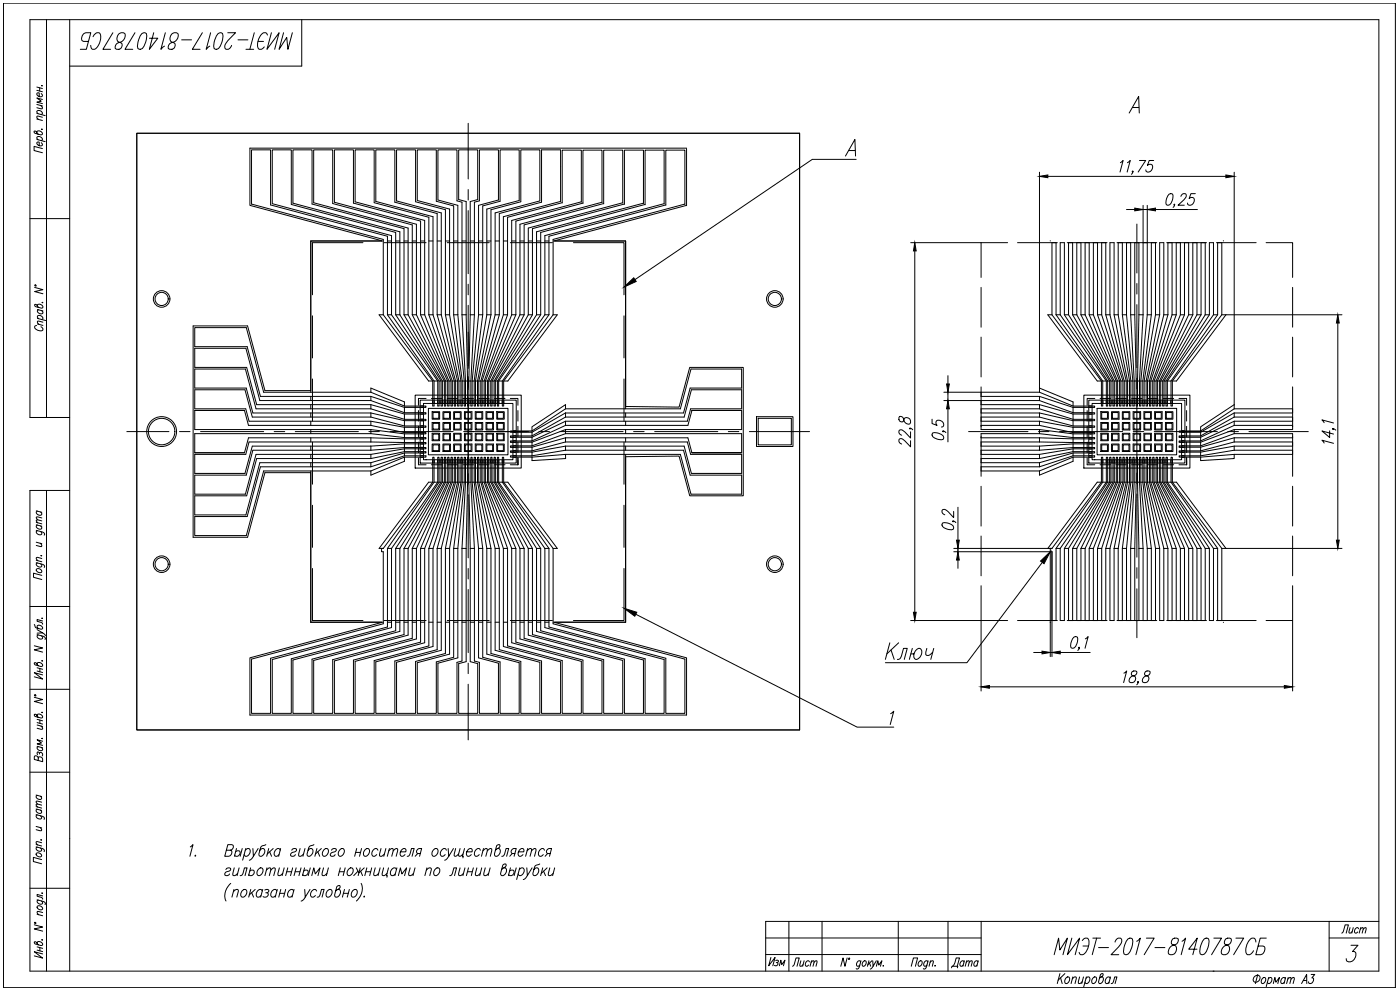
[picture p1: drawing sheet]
<svg xmlns="http://www.w3.org/2000/svg" width="420mm" height="297mm" viewBox="0 0 420 297" stroke-linecap="round" stroke-linejoin="round" font-family="sans-serif">
<defs><g id="words">
<text font-size="58.2" x="185.9" y="87.5">А</text>
<text font-size="47.2" x="185.9" y="219.4">1</text>
<g font-size="8.8">
<text x="22.9" y="15.9">МИЭТ-2017-8140787СБ</text>
<text x="315" y="287.5">МИЭТ-2017-8140787СБ</text>
</g>
<text font-size="6.6" x="284.3" y="291.7">Дата</text>
<g font-size="5.7">
<text x="401.5" y="281.2">Лист</text>
<text x="229.3" y="291">Изм</text>
<text x="236.7" y="291">Лист</text>
</g>
</g></defs>
<g fill="none" stroke="#000" stroke-width=".3">
<path d="M41 40h199v179h-199zM115 72.3h-21.7v45.4M116.3 72.3h1.2M118.8 72.3h1.2M121.2 72.3h1.3M123.7 72.3h1.3M126.2 72.3h1.3M128.7 72.3h1.2M131.2 72.3h1.2M133.7 72.3h1.2M136.2 72.3h1.2M138.6 72.3h1.3"/>
<path d="M141.1 72.3h1.3M143.6 72.3h1.3M146.1 72.3h1.2M148.6 72.3h1.2M151.1 72.3h1.2M153.6 72.3h1.2M156 72.3h1.3M158.5 72.3h1.3M161 72.3h1.3M163.5 72.3h1.2M166 72.3h21.8v50.4M93.3 118.9v1.3"/>
<path d="M93.3 121.4v1.3M93.3 123.9v1.2M93.3 126.4v1.2M93.3 128.9v1.2M93.3 131.4v1.2M93.3 133.9v1.2M93.3 136.3v1.3M93.3 138.8v1.3M187.8 136.3v50.4h-21.8M187.8 123.9v1.2M187.8 126.4v1.2M187.8 128.9v1.2"/>
<path d="M187.8 131.4v1.2M187.8 133.9v1.2M93.3 141.3v45.4h21.7M116.3 186.7h1.2M118.8 186.7h1.2M121.2 186.7h1.3M123.7 186.7h1.3M126.2 186.7h1.3M128.7 186.7h1.2M131.2 186.7h1.2M133.7 186.7h1.2M136.2 186.7h1.2"/>
<path d="M138.6 186.7h1.3M141.1 186.7h1.3M143.6 186.7h1.3M146.1 186.7h1.2M148.6 186.7h1.2M151.1 186.7h1.2M153.6 186.7h1.2M156 186.7h1.3M158.5 186.7h1.3M161 186.7h1.3M163.5 186.7h1.2"/>
</g>
<g fill="none" stroke="#000" stroke-width=".3">
<path d="M41 40h199v179h-199zM206 44.5h-131v17.1l39.5 10.6-21.2 .1v44.9h-13.8l-5.2-19.4h-16.3v63.4h16.3l5.2-19.4h13.8v44.9h21.2l-39.5 10.7v17.1h131v-17.1l-39.5-10.6 21.3-.1v-49.7l16-.2 3.2 12h16.1v-38.6h-16.1l-3.2 12-16-.2v-49.7h-21.3l39.5-10.7M315.2 72.2v.1M367.2 72.2v.1M128.6 122.5h23.8v14h-23.8zM129.7 133.2h2.2v2.3h-2.2zM129.7 130h2.2v2.2h-2.2zM129.7 126.8h2.2v2.2h-2.2zM129.7 123.5h2.2v2.3h-2.2zM132.9 133.2h2.3v2.3h-2.3zM132.9 130h2.3v2.2h-2.3zM132.9 126.8h2.3v2.2h-2.3z"/>
<path d="M132.9 123.5h2.3v2.3h-2.3zM136.2 133.2h2.2v2.3h-2.2zM136.2 130h2.2v2.2h-2.2zM136.2 126.8h2.2v2.2h-2.2zM136.2 123.5h2.2v2.3h-2.2zM139.4 133.2h2.2v2.3h-2.2zM139.4 130h2.2v2.2h-2.2zM139.4 126.8h2.2v2.2h-2.2zM139.4 123.5h2.2v2.3h-2.2zM142.6 133.2h2.3v2.3h-2.3zM142.6 130h2.3v2.2h-2.3zM142.6 126.8h2.3v2.2h-2.3z"/>
<path d="M142.6 123.5h2.3v2.3h-2.3zM145.9 133.2h2.2v2.3h-2.2zM145.9 130h2.2v2.2h-2.2zM145.9 126.8h2.2v2.2h-2.2zM145.9 123.5h2.2v2.3h-2.2zM149.1 133.2h2.2v2.3h-2.2zM149.1 130h2.2v2.2h-2.2zM149.1 126.8h2.2v2.2h-2.2zM149.1 123.5h2.2v2.3h-2.2zM227 125h11v9h-11zM329.3 122.5h23.8v14h-23.8zM330.4 133.2h2.2v2.3h-2.2z"/>
<path d="M330.4 130h2.2v2.2h-2.2zM330.4 126.8h2.2v2.2h-2.2zM330.4 123.5h2.2v2.3h-2.2zM333.6 133.2h2.2v2.3h-2.2zM333.6 130h2.2v2.2h-2.2zM333.6 126.8h2.2v2.2h-2.2zM333.6 123.5h2.2v2.3h-2.2zM336.8 133.2h2.3v2.3h-2.3zM336.8 130h2.3v2.2h-2.3zM336.8 126.8h2.3v2.2h-2.3zM336.8 123.5h2.3v2.3h-2.3zM340.1 133.2h2.2v2.3h-2.2z"/>
<path d="M340.1 130h2.2v2.2h-2.2zM340.1 126.8h2.2v2.2h-2.2zM340.1 123.5h2.2v2.3h-2.2zM343.3 133.2h2.2v2.3h-2.2zM343.3 130h2.2v2.2h-2.2zM343.3 126.8h2.2v2.2h-2.2zM343.3 123.5h2.2v2.3h-2.2zM346.5 133.2h2.3v2.3h-2.3zM346.5 130h2.3v2.2h-2.3zM346.5 126.8h2.3v2.2h-2.3zM346.5 123.5h2.3v2.3h-2.3zM349.8 133.2h2.2v2.3h-2.2z"/>
<path d="M349.8 130h2.2v2.2h-2.2zM349.8 126.8h2.2v2.2h-2.2zM349.8 123.5h2.2v2.3h-2.2zM315.2 186.7v.1M367.2 186.7v.1"/>
<circle cx="48.5" cy="89.7" r="2.49"/>
<circle cx="48.5" cy="129.5" r="4.5"/>
<circle cx="48.5" cy="169.3" r="2.49"/>
<circle cx="232.5" cy="169.3" r="2.49"/>
</g>
<g fill="none" stroke="#000" stroke-width=".3">
<path d="M1 1h417.8v295.3h-417.8zM14 5.9v119.4M20.9 5.9v285.5M90.6 5.9v13.9h-69.7M11.1 39.8a.87 .87 0 0 1 1-.5 .87 .87 0 0 1 .6 .9l-.5 .3-1.7-.5-.3-.6 .6 .1 .6 .7M11.1 35.7l1.6 .5M11.1 34l2.5 .7M11.1 31.3l1.6 .5M11.1 26.1l1.6 .5M11.1 27.1l1.6 .4M11.4 34.1l-.3-.4a.88 .88 0 0 1 1-.5 .88 .88 0 0 1 .6 .9l-.3 .3M11.9 26.3v1"/>
<path d="M12.2 31.7l.5 .5-.1 .5-1.5-.4M12.4 28.1l.3 .4a.87 .87 0 0 1-1 .5 .87 .87 0 0 1-.6-.9l.7-.2v1.1M12.5 38.8h.2zM12.5 25.7l.2 .1zM12.7 35.2l-1.5-.4-.1 .5 .4 .5M12.7 29.8l-1.6-.4 1.3 1-1.3 .2 1.6 .5M11.1 41.8l2.5 .7M11.4 41.9l-.3-.4a.87 .87 0 0 1 1-.5 .87 .87 0 0 1 .6 .9l-.3 .3M12.4 42.8l.3 .5a.88 .88 0 0 1-1 .4 .88 .88 0 0 1-.6-.9l.7-.1v1M12.7 44.6l-2.5-.7v1.3l2.5 .6M9 65.6h11.9M10.4 86.2l2.5 .7-2.5 .6 2.5 .6"/>
<path d="M10.5 85.5l.3 .1v.2l-.3-.1zM11 97.7h-.3a.64 .64 0 0 0-.3 .7 .64 .64 0 0 0 .6 .5l.9 .4 .8-.2a.7 .7 0 0 0-.4-1.1M11.2 91.8v-.3a.92 .92 0 0 1 1.1-.1 .92 .92 0 0 1 .4 1l-2.1-.4-.2-.6 .6 .1 .6 .7M11.2 97.2l1.7 .4M11.2 95.5l2.5 .7M11.2 92.9l1.7 .4M11.6 95.6l-.4-.7a.92 .92 0 0 1 1.1-.1 .92 .92 0 0 1 .4 1l-.2 .1M11.6 92.9l-.3 .2a.93 .93 0 0 0 .5 1 .93 .93 0 0 0 1.1-.2l-.4-.7M12.6 90.7l.3 .1zM12.9 96.7l-1.6-.3-.1 .4 .5 .5M20.9 125.3h-11.9v-119.4h404.8v285.5h-404.8v-144.2h11.9M10.9 159.1l2.2 .7 .3 .4-.1 .4"/>
<path d="M10.9 157.5l1.6 .4M10.9 156.7l1.6 .5M10.9 153.3l1.6 .4M11.2 159.2l-.1 .1a.83 .83 0 0 0 .1 1 .83 .83 0 0 0 1 .2l.3-.3-.3-.7M11.2 157.5l-.2 .1a.92 .92 0 0 0 .5 1 .92 .92 0 0 0 1-.1l-.3-.7M11.2 153.4l-.2 .1a.92 .92 0 0 0 .5 1 .92 .92 0 0 0 1-.2l-.3-.7M12.5 156.3l-1.5-.3-.1 .3 .5 .6M12.5 155.4l-1.5-.3-.1 .3 .5 .6M14 147.2v144.2M10.9 168.8l2.2 .7 .3 .3-.1 .4M10.9 168.1l1.6 .5M10.9 162.7l1.6 .4"/>
<path d="M11 170.7a.94 .94 0 0 1 1.1 0 .94 .94 0 0 1 .3 1 .94 .94 0 0 1-1 0 .94 .94 0 0 1-.4-1zM11.2 168.9l-.1 .1a.82 .82 0 0 0 .1 1 .82 .82 0 0 0 1 .1l.3-.2-.3-.7M12.1 163l.4 .6-.1 .4-1.5-.3M12.3 166.7l.2 .1zM12.5 172.6l-2.4-.6v1.2l2.4 .7M12.5 167.6l-1.5-.3-.1 .4 .5 .5M9 182h11.9M10.3 193.8l2.5 .6-2.5 .6 2.5 .7M10.3 187.4l.6 1 1.7 .4a.83 .83 0 0 0-.1-1 .83 .83 0 0 0-1-.2l-.4 .3 .4 .7M11.1 199.3v-.3a.92 .92 0 0 1 1.1-.1 .92 .92 0 0 1 .5 1l-.4 .1-1.8-.5-.2-.6 .6 .1 .6 .7M11.1 190.4l2.3 .7 .2 .4-.1 .4M11.1 188.9l1.7 1-1.7 .1"/>
<path d="M11.5 190.5l-.1 .1a.81 .81 0 0 0 0 1 .81 .81 0 0 0 1 .1l.4-.2-.4-.7M12.6 198.3h.2zM12.6 185.5h.2zM12.8 189.9l.8 .8M12.8 186.3l-1.7-.4v.5l1.6 .5 .1 .4M9 206.8h11.9M10.3 209.2l2.5 .7-2.5 .6 2.5 .6M10.4 208.5l.3 .1v.2l-.3-.1zM11.1 214.8v-.3a.92 .92 0 0 1 1.1-.1 .92 .92 0 0 1 .5 1l-2.2-.4-.2-.6h.6l.6 .8M11.1 217.5l1.7 .5M11.1 215.8l1.7 .5M11.1 216.8l1.7 .5"/>
<path d="M11.1 200.4l1.7 .4M11.1 201.3l1.7 .5M12 200.6v1M12 216v1M12.3 217.8l.5 .6-.1 .4-1.6-.3M12.6 213.7l.2 .1zM12.8 202.5l-2.5-.7 2.5 2-2.5-.7M9 231.7h11.9M10.8 238.5l1.7 .5M11.1 223.9l1.7 .5M11.2 238.7l-.2 .1a.93 .93 0 0 0 .4 .9 .93 .93 0 0 0 1.1-.1l-.4-.7M11.5 227.4l-.3-.4-.7-.2-.2 .3v.8l2.5 .6v-.8l-.5-.5h-.7l-.1 1"/>
<path d="M11.5 224l-.3 .1a.93 .93 0 0 0 .5 1 .93 .93 0 0 0 1.1-.1l-.4-.7M11.8 226l.3-.2 .5 .1 .2 .3-.1 .6M11.8 226.2l-.1-.4-.5-.2v.8M12.6 221.6h.2zM12.8 222.4l-1.7-.4 1.3 .9-1.3 .3 1.7 .4M10.8 254.1l2.3 .7 .2 .3-.1 .4M10.8 244.4l2.3 .7 .2 .3-.1 .5M10.8 253.4l1.7 .4M10.8 248l1.7 .4M10.8 242.7l1.7 .5M10.8 242l1.7 .5M11 256a.94 .94 0 0 1 1 0 .94 .94 0 0 1 .4 1 .93 .93 0 0 1-1.1 0 .93 .93 0 0 1-.3-1z"/>
<path d="M11.2 254.2l-.2 .1a.92 .92 0 0 0 .4 1 .92 .92 0 0 0 1.1-.1l-.4-.8M11.2 244.5l-.2 .1a.91 .91 0 0 0 .4 1 .91 .91 0 0 0 1.1-.1l-.4-.7M11.2 242.8l-.2 .1a.93 .93 0 0 0 .4 1 .93 .93 0 0 0 1.1-.1l-.4-.7M12 248.3l.5 .6-.1 .4-1.6-.4M12.3 252l.2 .1zM12.5 257.9l-2.5-.7v1.3l2.5 .7M12.5 252.9l-1.5-.4-.2 .4 .5 .6M12.5 241.6l-1.5-.3-.2 .3 .5 .5M12.5 240.7l-1.5-.3-.2 .3 .5 .6M9 266.5h11.9M10.3 277.5l2.5 .7-2.5 .5 2.5 .7M10.4 276.7l.3 .1v.3l-.3-.1z"/>
<path d="M11.1 270l2.3 .7 .2 .3-.1 .4M11.1 274.3l1.7 .5M11.2 271.9a.94 .94 0 0 1 1.1 0 .94 .94 0 0 1 .4 1 .94 .94 0 0 1-1.1-.1 .94 .94 0 0 1-.4-.9zM11.5 270.1l-.3 .1a.92 .92 0 0 0 .5 1 .92 .92 0 0 0 1.1-.2l-.4-.7M12.6 267.9l.2 .1zM12.8 273.8l-1.6-.3-.1 .4 .5 .5M12.8 268.8l-1.7-.4v.5l1.6 .5 .1 .4M236.8 276.5v14.9M246.7 276.5v14.9M269.6 276.5v14.9M284.5 276.5v14.9M294.5 276.5v14.9"/>
<path d="M398.9 276.5v14.9M413.8 276.5h-184v14.9M11.1 283v-.2a.92 .92 0 0 1 1.1-.2 .92 .92 0 0 1 .5 1l-2.2-.4-.2-.6 .6 .1 .6 .8M11.1 284.1l1.7 .4M11.1 285.1l1.7 .4M12 284.3v1M12.6 282h.2zM12.8 286.2l-2.5-.6 2.5 1.9-2.5-.7M229.8 286.4h64.7M229.8 281.4h64.7M254.2 287.4l-.6 2.5-.6-2.5-.7 2.5M254.7 287.5h.3l-.2 .4z"/>
<path d="M258.3 288.6l-.1-.2a.92 .92 0 0 0-1 .4 .92 .92 0 0 0 .1 1.1l.7-.3M258.4 288.3l-.7 2.2-.3 .2-.5-.1M259 288.6l.7-.3a.92 .92 0 0 1 .1 1 .92 .92 0 0 1-.9 .5l-.2-.6zM260.8 288.3l-.5 1.6M260.9 289l.4 .9M261.7 288.3l-1.2 1.1M261.9 288.3l.1 1.6 1-1.6M262 289.9l-.8 .8M263 289.9l.4-1.6 .3 1.3 1-1.3-.5 1.6M265 289.8h.2zM273.5 289.9l.6-2.5h1.3l-.7 2.5M275.8 288.6l.7-.3a.92 .92 0 0 1 .1 1 .92 .92 0 0 1-1 .5l-.1-.6z"/>
<path d="M278.5 288.6l-.2-.2a.91 .91 0 0 0-1 .4 .91 .91 0 0 0 .2 1.1l.7-.3M278.5 288.3l-.7 2.2-.3 .2-.4-.1M279.1 288.7l.6-.4 .4 .1-.3 1.5M279.3 288.3l-.5 1.6M280.5 289.8h.2zM318.1 292.1l-.8 3M318.3 293.4l.5 1.7M319.6 292.1l-2.1 2M319.8 293.5l.9-.4a1.21 1.21 0 0 1-.8 2 1 1 0 0 1-.1-1.6zM321.8 293.7l.7-.6 .5 .1-.4 1.9M322 293.1l-.6 2M324 293.1l-.4 1.9 .5 .1 .7-.6"/>
<path d="M325.2 293.1l-.6 2M325.9 293.5l.9-.4a1.21 1.21 0 0 1-.9 2l-.3-.4M326 293.1l-.8 3M327.9 293.5l.9-.4a1.23 1.23 0 0 1-.9 2l-.3-.4zM330.5 293.1h.3a1.21 1.21 0 0 1-.8 2l-.3-.6 .6-2.1 .4-.3 .4 .2a.94 .94 0 0 1-.9 .9l-.2 .3M333.2 293.5l-.2-.3a1.12 1.12 0 0 0-1.2 .6 1.12 1.12 0 0 0 .2 1.3l.9-.4M333.3 293.1l-.6 2M333.5 295.1l.5-.1 .5-1.9h.7l-.5 2M364.1 291.4h.1M376.4 293.1a.94 .94 0 0 1 1.4-.4 .94 .94 0 0 1 .1 1.5 .94 .94 0 0 1-1.4 .4 .94 .94 0 0 1-.1-1.5zM377.5 292.4l-.7 2.7M378.8 293.7l.8-.4a1.03 1.03 0 0 1 .1 1.2 1.03 1.03 0 0 1-1.1 .5l-.1-.7z"/>
<path d="M380.6 293.7l.8-.4a1.02 1.02 0 0 1 .2 1.2 1.02 1.02 0 0 1-1.1 .5l-.1-.3M380.8 293.3l-.8 2.7M382.1 295.1l.5-1.8 .3 1.4 1.1-1.4-.5 1.8M385.7 293.7l-.1-.3a1.02 1.02 0 0 0-1.1 .5 1.02 1.02 0 0 0 .2 1.2l.8-.4M385.8 293.3l-.5 1.8M386.5 293.8l.6-.5 .4 .1-.4 1.7M386.6 293.3l-.5 1.8M387.4 293.8l.7-.5 .3 .1-.3 1.7M390.6 295.1l1.5-2.7 .1 2.7M391.1 294.2h1M393.5 292.4h1.1l-.9 1h.3a.96 .96 0 0 1 0 1.3 .96 .96 0 0 1-1.3 .1v-.2M398.9 281.4h14.9"/>
<path d="M405.5 283.6h2.1l-1.7 1.9h.6l.3 .3a1.99 1.99 0 0 1-.4 2.1 1.99 1.99 0 0 1-2.2 .5l-.2-.8"/>
</g>
<!-- layer: 0 -->
<g fill="none" stroke="#000" stroke-width=".3">
<path d="M127.9 119.5h-2.3v2.1M129.5 119.5h3.1M134.2 119.5h3.2M138.9 119.5h3.2M143.7 119.5h3.1M148.4 119.5h3.2M153.1 119.5h2.3v2.1M328.6 119.5h-2.3v2.1M330.1 119.5h3.2M334.9 119.5h3.1M339.6 119.5h3.2M344.3 119.5h3.2"/>
<path d="M349.1 119.5h3.1M353.8 119.5h2.3v2.1M125.6 123.2v3.1M125.6 127.9v3.2M125.6 132.7v3.1M125.6 137.4v2h2.3M126.3 130.2h.5M126.3 129.8h.5M126.3 136.8h.5M126.3 135.9h.5M126.3 134.7h.5M126.3 133.2h.5"/>
<path d="M126.3 132.8h.5M126.3 134.3h.5M126.3 135.5h.5M126.3 131.7h.5M126.3 131.3h.5M126.3 128.2h.5M126.3 127.8h.5M126.3 126.2h.5M126.3 124.3h.5M126.3 122.2h.5M126.3 121.8h.5M126.3 123.8h.5"/>
<path d="M126.3 125.8h.5M126.3 137.2h.5M126.3 123.8h.1M126.3 124.2v.1M126.3 127.8h.1M126.3 128.2h.1M126.3 135.5h.1M126.8 123.8h.1M126.8 124.2v.1M126.8 127.8h.1M126.8 128.2h.1M126.8 135.5h.1"/>
<path d="M129.5 139.4h3.1M129.9 120.3v.5M129.9 138.2v.5M130.3 120.3v.5M130.3 138.2v.5M131.4 120.3v.5M131.4 138.2v.5M131.8 120.3v.5M131.8 138.2v.5M132.4 120.3v.5M132.4 138.2v.5M132.8 138.2h.1"/>
<path d="M132.8 138.7h.1M132.8 120.3h.1M132.8 120.8h.1M132.8 120.3v.5M132.8 138.2v.5M133.3 120.3v.5M133.3 138.2v.5M133.3 138.2h.1M133.3 138.7h.1M133.3 120.3h.1M133.3 120.8h.1M133.8 138.2h.1"/>
<path d="M133.8 138.7h.1M133.8 120.3h.1M133.8 120.8h.1M133.8 120.3v.5M133.8 138.2v.5M134.2 139.4h3.2M134.4 120.3v.5M134.4 138.2v.5M134.8 120.3v.5M134.8 138.2v.5M135.3 120.3v.5M135.3 138.2v.5"/>
<path d="M135.7 120.3v.5M135.7 138.2v.5M136.3 120.3v.5M136.3 138.2v.5M136.7 138.2h.1M136.7 138.7h.1M136.7 120.3h.1M136.7 120.8h.1M136.8 120.3v.5M136.8 138.2v.5M137.3 120.3v.5M137.3 138.2v.5"/>
<path d="M137.3 138.2h.1M137.3 138.7h.1M137.3 120.3h.1M137.3 120.8h.1M137.7 138.2h.1M137.7 138.7h.1M137.7 120.3h.1M137.7 120.8h.1M137.8 120.3v.5M137.8 138.2v.5M138.3 120.3v.5M138.3 138.2v.5"/>
<path d="M138.7 120.3v.5M138.7 138.2v.5M138.9 139.4h3.2M139.3 120.3v.5M139.3 138.2v.5M139.7 120.3v.5M139.7 138.2v.5M140.3 120.3v.5M140.3 138.2v.5M140.7 120.3v.5M140.7 138.2v.5M141.3 120.3v.5"/>
<path d="M141.3 138.2v.5M141.3 138.2h.1M141.3 138.7h.1M141.3 120.3h.1M141.3 120.8h.1M141.7 138.2h.1M141.7 138.7h.1M141.7 120.3h.1M141.7 120.8h.1M141.8 120.3v.5M141.8 138.2v.5M142.3 120.3v.5"/>
<path d="M142.3 138.2v.5M142.7 120.3v.5M142.7 138.2v.5M143.3 120.3v.5M143.3 138.2v.5M143.7 139.4h3.1M143.7 120.3v.5M143.7 138.2v.5M144.3 120.3v.5M144.3 138.2v.5M144.7 120.3v.5M144.7 138.2v.5"/>
<path d="M145.3 120.3v.5M145.3 138.2v.5M145.7 138.2h.1M145.7 138.7h.1M145.7 120.3h.1M145.7 120.8h.1M145.7 120.3v.5M145.7 138.2v.5M146.3 120.3v.5M146.3 138.2v.5M146.7 120.3v.5M146.7 138.2v.5"/>
<path d="M147.3 120.3v.5M147.3 138.2v.5M147.7 120.3v.5M147.7 138.2v.5M148.3 120.3v.5M148.3 138.2v.5M148.4 139.4h3.2M148.7 120.3v.5M148.7 138.2v.5M149.3 120.3v.5M149.3 138.2v.5M149.7 138.2h.1"/>
<path d="M149.7 138.7h.1M149.7 120.3h.1M149.7 120.8h.1M149.7 120.3v.5M149.7 138.2v.5M150.7 120.3v.5M150.7 138.2v.5M150.7 138.2h.1M150.7 138.7h.1M150.7 120.3h.1M150.7 120.8h.1M151.2 138.2h.1"/>
<path d="M151.2 138.7h.1M151.2 120.3h.1M151.2 120.8h.1M151.2 120.3v.5M151.2 138.2v.5M154.2 136.8h.5M154.2 132.7h.5M154.2 134.2h.5M154.2 131.2h.5M154.2 137.2h.5M154.2 135.7h.5M154.2 135.3h.5"/>
<path d="M154.2 133.8h.5M154.2 132.3h.5M154.2 130.7h.5M154.2 129.8h.5M154.2 129.2h.5M154.2 129.2v.1M154.2 129.7v.1M154.2 130.7v.1M154.2 131.2h.1M154.7 129.2v.1M154.7 129.7v.1M154.7 130.7v.1"/>
<path d="M154.7 131.2h.1M155.4 123.2v3.1M155.4 127.9v3.2M155.4 132.7v3.1M155.4 137.2v2.2h-2.3M326.3 137.4v2h2.3M326.3 123.2v3.1M326.3 127.9v3.2M326.3 132.7v3.1M327 130.2h.5M327 129.8h.5M327 136.8h.5"/>
<path d="M327 135.9h.5M327 134.7h.5M327 133.2h.5M327 132.8h.5M327 134.3h.5M327 135.5h.5M327 131.7h.5M327 131.3h.5M327 128.2h.5M327 127.8h.5M327 126.2h.5M327 124.3h.5"/>
<path d="M327 122.2h.5M327 121.8h.5M327 123.8h.5M327 125.8h.5M327 137.2h.5M327 123.8h.1M327 124.2v.1M327 127.8h.1M327 128.2h.1M327 135.5h.1M327.5 123.8h.1M327.5 124.2v.1"/>
<path d="M327.5 127.8h.1M327.5 128.2h.1M327.5 135.5h.1M330.1 139.4h3.2M330.5 138.2v.5M330.5 120.3v.5M330.9 138.2v.5M330.9 120.3v.5M332 138.2h.1M332 138.7h.1M332 120.3h.1M332 120.8h.1"/>
<path d="M332 120.3v.5M332 138.2v.5M332.4 138.2v.5M332.4 120.3v.5M333 138.2v.5M333 120.3v.5M333.4 138.2v.5M333.4 120.3v.5M334 138.2v.5M334 120.3v.5M334.4 138.2v.5M334.4 120.3v.5"/>
<path d="M334.9 139.4h3.1M335 138.2h.1M335 138.7h.1M335 120.3h.1M335 120.8h.1M335 120.3v.5M335 138.2v.5M335.4 138.2h.1M335.4 138.7h.1M335.4 120.3h.1M335.4 120.8h.1M335.5 120.3v.5"/>
<path d="M335.5 138.2v.5M336 138.2h.1M336 138.7h.1M336 120.3h.1M336 120.8h.1M336 120.3v.5M336 138.2v.5M336.4 138.2v.5M336.4 120.3v.5M337 138.2v.5M337 120.3v.5M337.4 138.2v.5"/>
<path d="M337.4 120.3v.5M338 138.2v.5M338 120.3v.5M338.4 138.2v.5M338.4 120.3v.5M338.9 138.2h.1M338.9 138.7h.1M338.9 120.3h.1M338.9 120.8h.1M338.9 120.3v.5M338.9 138.2v.5M339.4 138.2h.1"/>
<path d="M339.4 138.7h.1M339.4 120.3h.1M339.4 120.8h.1M339.5 120.3v.5M339.5 138.2v.5M339.6 139.4h3.2M339.9 138.2h.1M339.9 138.7h.1M339.9 120.3h.1M339.9 120.8h.1M339.9 120.3v.5M339.9 138.2v.5"/>
<path d="M340.4 138.2v.5M340.4 120.3v.5M341 138.2v.5M341 120.3v.5M341.4 138.2v.5M341.4 120.3v.5M342 138.2v.5M342 120.3v.5M342.4 138.2v.5M342.4 120.3v.5M342.9 138.2h.1M342.9 138.7h.1"/>
<path d="M342.9 120.3h.1M342.9 120.8h.1M342.9 120.3v.5M342.9 138.2v.5M343.4 138.2h.1M343.4 138.7h.1M343.4 120.3h.1M343.4 120.8h.1M343.4 120.3v.5M343.4 138.2v.5M343.9 138.2h.1M343.9 138.7h.1"/>
<path d="M343.9 120.3h.1M343.9 120.8h.1M343.9 120.3v.5M343.9 138.2v.5M344.3 139.4h3.2M344.4 138.2v.5M344.4 120.3v.5M345 138.2v.5M345 120.3v.5M345.4 138.2v.5M345.4 120.3v.5M346 138.2v.5"/>
<path d="M346 120.3v.5M346.4 138.2v.5M346.4 120.3v.5M346.9 138.2h.1M346.9 138.7h.1M346.9 120.3h.1M346.9 120.8h.1M346.9 120.3v.5M346.9 138.2v.5M347.4 138.2h.1M347.4 138.7h.1M347.4 120.3h.1"/>
<path d="M347.4 120.8h.1M347.4 120.3v.5M347.4 138.2v.5M347.9 138.2v.5M347.9 120.3v.5M348.3 138.2h.1M348.3 138.7h.1M348.3 120.3h.1M348.3 120.8h.1M348.4 120.3v.5M348.4 138.2v.5M348.9 138.2v.5"/>
<path d="M348.9 120.3v.5M349.1 139.4h3.1M349.3 138.2v.5M349.3 120.3v.5M349.9 138.2v.5M349.9 120.3v.5M350.3 138.2v.5M350.3 120.3v.5M351.4 138.2v.5M351.4 120.3v.5M351.8 138.2v.5M351.8 120.3v.5"/>
<path d="M354.9 136.8h.5M354.9 132.7h.5M354.9 134.2h.5M354.9 131.2h.5M354.9 137.2h.5M354.9 135.7h.5M354.9 135.3h.5M354.9 133.8h.5M354.9 132.3h.5M354.9 130.7h.5M354.9 129.8h.5M354.9 129.2h.5"/>
<path d="M354.9 129.2v.1M354.9 129.7v.1M354.9 130.7v.1M354.9 131.2h.1M355.4 129.2v.1M355.4 129.7v.1M355.4 130.7v.1M355.4 131.2h.1M356.1 137.2v2.2h-2.3M356.1 123.2v3.1M356.1 127.9v3.2M356.1 132.7v3.1"/>
</g>
<g fill="none" stroke="#000" stroke-width=".3">
<path d="M140.5 37v16.7M140.5 56.9v3.1M140.5 63.2v18.9M341.2 67.2v14.7M140.5 85.3v3.2M140.5 91.6v19M341.2 85.1v3.1M341.2 91.4v18.9M140.5 113v3.9M140.5 119.3v19.7M341.2 113.5v3.1M341.2 119.8v19"/>
<path d="M38.1 129.5h12.6M53.9 129.5h3.1M60.2 129.5h18.9M82.3 129.5h3.2M88.6 129.5h19M110.7 129.5h3.2M117 129.5h19M139.1 129.5h3.2M145.4 129.5h12.7M158.6 129.5h-18.1v9.9M161.7 129.5h3.2M168 129.5h19"/>
<path d="M190.1 129.5h3.2M196.5 129.5h18.9M218.6 129.5h3.1M224.9 129.5h18.1M290.7 129.5h17.8M311.7 129.5h3.1M318 129.5h18.9M340.1 129.5h3.1M346.4 129.5h18.9M368.5 129.5h3.2M374.8 129.5h17.8M140.5 142.1v3.2"/>
<path d="M140.5 148.4v19M341.2 141.9v3.2M341.2 148.2v19M140.5 170.6v3.1M140.5 176.9v18.9M341.2 170.3v3.2M341.2 176.7v14.6M140.5 199v3.1M140.5 205.3v16.7"/>
</g>
<g fill="none" stroke="#000" stroke-width=".3">
<path d="M127.1 121.1h26.8v16.8h-26.8zM129.9 133.5h1.8v1.7h-1.8zM129.9 130.2h1.8v1.8h-1.8zM129.9 127h1.8v1.8h-1.8zM129.9 123.8h1.8v1.7h-1.8zM133.2 133.5h1.7v1.7h-1.7zM133.2 130.2h1.7v1.8h-1.7zM133.2 127h1.7v1.8h-1.7zM133.2 123.8h1.7v1.7h-1.7zM136.4 133.5h1.7v1.7h-1.7zM136.4 130.2h1.7v1.8h-1.7zM136.4 127h1.7v1.8h-1.7z"/>
<path d="M136.4 123.8h1.7v1.7h-1.7zM139.6 133.5h1.8v1.7h-1.8zM139.6 130.2h1.8v1.8h-1.8zM139.6 127h1.8v1.8h-1.8zM139.6 123.8h1.8v1.7h-1.8zM142.9 133.5h1.7v1.7h-1.7zM142.9 130.2h1.7v1.8h-1.7zM142.9 127h1.7v1.8h-1.7zM142.9 123.8h1.7v1.7h-1.7zM146.1 133.5h1.8v1.7h-1.8zM146.1 130.2h1.8v1.8h-1.8zM146.1 127h1.8v1.8h-1.8z"/>
<path d="M146.1 123.8h1.8v1.7h-1.8zM149.3 133.5h1.8v1.7h-1.8zM149.3 130.2h1.8v1.8h-1.8zM149.3 127h1.8v1.8h-1.8zM149.3 123.8h1.8v1.7h-1.8zM327.8 121.1h26.8v16.8h-26.8zM330.6 133.5h1.8v1.7h-1.8zM330.6 130.2h1.8v1.8h-1.8zM330.6 127h1.8v1.8h-1.8zM330.6 123.8h1.8v1.7h-1.8zM333.8 133.5h1.8v1.7h-1.8zM333.8 130.2h1.8v1.8h-1.8z"/>
<path d="M333.8 127h1.8v1.8h-1.8zM333.8 123.8h1.8v1.7h-1.8zM337.1 133.5h1.7v1.7h-1.7zM337.1 130.2h1.7v1.8h-1.7zM337.1 127h1.7v1.8h-1.7zM337.1 123.8h1.7v1.7h-1.7zM340.3 133.5h1.8v1.7h-1.8zM340.3 130.2h1.8v1.8h-1.8zM340.3 127h1.8v1.8h-1.8zM340.3 123.8h1.8v1.7h-1.8zM343.5 133.5h1.8v1.7h-1.8zM343.5 130.2h1.8v1.8h-1.8z"/>
<path d="M343.5 127h1.8v1.8h-1.8zM343.5 123.8h1.8v1.7h-1.8zM346.8 133.5h1.7v1.7h-1.7zM346.8 130.2h1.7v1.8h-1.7zM346.8 127h1.7v1.8h-1.7zM346.8 123.8h1.7v1.7h-1.7zM350 133.5h1.8v1.7h-1.8zM350 130.2h1.8v1.8h-1.8zM350 127h1.8v1.8h-1.8zM350 123.8h1.8v1.7h-1.8z"/>
</g>
<path d="M124.6 118.6h31.8v21.8h-31.8zM325.3 118.6h31.8v21.8h-31.8zM126.1 120.1h28.8v18.8h-28.8zM326.8 120.1h28.8v18.8h-28.8z" fill="none" stroke="#000" stroke-width=".3"/>
<g fill="none" stroke="#000" stroke-width=".3">
<path d="M75.5 45h5.7v16.5l35.1 9.4v23.5l14 19.9v7.5h-.4v-7.5l-14.9-19.9v-22.6l-39.5-10.6zM81.7 45h5.7v16.3l31.4 8.4v24.7l13 19.9v7.5h-.4v-7.5l-13.9-19.9v-23.7l-35.8-9.6zM87.9 45h5.7v16.2l27.6 7.4v25.8l11.6 19.9v7.5h-.4v-7.5l-12.4-19.9v-24.8l-32.1-8.6zM94.1 45h5.8v16.1l23.8 6.4v26.9l10.1 19.9v7.5h-.4v-7.5l-10.9-19.9v-26l-28.4-7.6zM100.4 45h5.7v15.9l20.1 5.4v28.1l8.6 19.9v7.5h-.4v-7.5l-9.4-19.9v-27.1l-24.6-6.6zM106.6 45h5.7v15.8l16.4 4.4v29.2l7 19.9v7.5h-.4v-7.5l-7.8-19.9v-28.3l-20.9-5.5zM112.8 45h5.7v15.7l12.7 3.4v30.3l5.5 19.9v7.5h-.4v-7.5l-6.4-19.9v-29.4l-17.1-4.6zM119 45h5.7v15.5l9 2.4v31.5l4 19.9v7.5h-.4v-7.5l-4.9-19.9v-30.5l-13.4-3.6zM125.2 45h5.7v15.4l5.3 1.4v32.6l2.5 19.9v7.5h-.4v-7.5l-3.4-19.9v-31.7l-9.7-2.5zM131.4 45h5.7v15.3l1.5 .4v33.7l1.1 19.9v7.5h-.4v-7.5l-1.9-19.9v-32.8l-6-1.6zM137.7 45h5.7v14.9l-2.3 .6v33.9l-.4 27.4h-.4l-.4-27.4v-33.9l-2.2-.6zM143.9 45h5.7v15l-6 1.6v32.8l-1.9 19.9v7.5h-.4v-7.5l1.1-19.9v-33.7l1.5-.4z"/>
<path d="M150.1 45h5.7v15.2l-9.7 2.5v31.7l-3.4 19.9v7.5h-.4v-7.5l2.6-19.9v-32.6l5.2-1.4zM156.3 45h5.7v15.3l-13.4 3.6v30.5l-4.9 19.9v7.5h-.4v-7.5l4-19.9v-31.5l9-2.4zM168.2 45h-5.7v15.7l-12.7 3.4v30.3l-5.5 19.9v7.5h.4v-7.5l6.4-19.9v-29.4l17.1-4.6M168.2 45v15.5M174.5 60.6v-15.6h-5.8v15.9M174.5 60.6l-20.9 5.5v28.3l-7.9 19.9v7.5h-.4v-7.5l7-19.9v-29.2l16.4-4.4M180.7 60.7l-24.7 6.6v27.1l-9.3 19.9v7.5h-.4v-7.5l8.5-19.9v-28.1l20.1-5.4M186.9 60.8l-28.4 7.6v26l-10.8 19.9v7.5h-.4v-7.5l10-19.9v-26.9l23.9-6.4M193.1 61l-32.1 8.6v24.8l-12.3 19.9v7.5h-.4v-7.5l11.5-19.9v-25.8l27.6-7.4M199.3 61.1l-35.8 9.6v23.7l-13.8 19.9v7.5h-.4v-7.5l13-19.9v-24.7l31.3-8.4M205.5 61.2l-39.5 10.6v22.6l-14.8 19.9v7.5h-.4v-7.5l13.9-19.9v-23.5l35.1-9.4M315.7 72.8h1.2v21.6l14 19.9v7.5h-.4v-7.5l-14.8-19.9z"/>
<path d="M318.2 72.8h1.2v21.6l13 19.9v7.5h-.4v-7.5l-13.8-19.9zM320.7 72.8h1.2v21.6l11.5 19.9v7.5h-.4v-7.5l-12.3-19.9zM323.2 72.8h1.2v21.6l10 19.9v7.5h-.4v-7.5l-10.8-19.9zM325.7 72.8h1.2v21.6l8.5 19.9v7.5h-.4v-7.5l-9.3-19.9zM328.1 72.8h1.3v21.6l7 19.9v7.5h-.4v-7.5l-7.9-19.9zM330.6 72.8h1.3v21.6l5.5 19.9v7.5h-.4v-7.5l-6.4-19.9zM333.1 72.8h1.3v21.6l4 19.9v7.5h-.4v-7.5l-4.9-19.9zM335.6 72.8h1.2v21.6l2.6 19.9v7.5h-.4v-7.5l-3.4-19.9zM338.1 72.8h1.2v21.6l1.1 19.9v7.5h-.4v-7.5l-1.9-19.9zM340.6 72.8h1.2v21.6l-.4 27.4h-.4l-.4-27.4zM343.1 72.8h1.2v21.6l-1.9 19.9v7.5h-.4v-7.5l1.1-19.9zM345.5 72.8h1.3v21.6l-3.4 19.9v7.5h-.4v-7.5l2.5-19.9z"/>
<path d="M348 72.8h1.3v21.6l-4.9 19.9v7.5h-.4v-7.5l4-19.9zM350.5 72.8h1.3v21.6l-6.4 19.9v7.5h-.4v-7.5l5.5-19.9zM353 72.8h1.3v21.6l-7.9 19.9v7.5h-.4v-7.5l7-19.9zM355.5 72.8h1.2v21.6l-9.3 19.9v7.5h-.5v-7.5l8.6-19.9zM358 72.8h1.2v21.6l-10.9 19.9v7.5h-.4v-7.5l10.1-19.9zM360.5 72.8h1.2v21.6l-12.4 19.9v7.5h-.4v-7.5l11.6-19.9zM363 72.8h1.2v21.6l-13.9 19.9v7.5h-.4v-7.5l13.1-19.9zM365.4 72.8h1.3v21.6l-14.9 19.9v7.5h-.4v-7.5l14-19.9zM58.4 98.3h15.5l5.2 19.4h32.2l10.1 4.1h6.4v.4h-6.4l-10.1-3.3h-33.1l-4-14.9h-15.8zM58.4 116.9h15.1l2.2 8.2h35.6l10.1 2.7h6.4v.4h-6.4l-10.1-1.8h-36.6l-.9-3.7h-15.4zM58.4 110.7h15.2l3.2 12h34.5l10.1 3.1h6.4v.4h-6.4l-10.1-2.3h-35.4l-2-7.5h-15.5zM58.4 104.5h15.4l4.2 15.7h33.3l10.1 3.6h6.4v.4h-6.4l-10.1-2.8h-34.3l-3-11.2h-15.6z"/>
<path d="M294.4 117.7h17.6l10 4.1h6.5v.4h-6.5l-10-3.3h-17.6zM58.4 136.3h15.4l.9-3.7 53.1 .2v.4h-6.4l-10.1 .7h-35.6l-2.2 8.1h-15.1zM58.4 130.1h52.9l10.1 1.2h6.4v.4l-16.5-.3h-36.7l-1.2 4.4h-15zM58.4 123.1h15l1.2 4.5h36.7l10.1 2.2h6.4v.4h-6.4l-10.1-1.3h-52.9zM58.4 135.8h15M58.4 123.1h15M129.9 137.2h.4v7.5l-14 19.8v23.6l-35.1 9.4v16.5h-5.7v-16.2l39.5-10.6v-21.7h-.5v-1h.5l14.9-19.8zM131.4 137.2h.4v7.5l-13 19.8v24.8l-31.4 8.4v16.3h-5.7v-16.1l35.8-9.6v-23.8l13.9-19.8zM132.4 137.2h.4v7.5l-11.6 19.8v25.9l-27.6 7.4v16.2h-5.7v-16l32.1-8.6v-24.9l12.4-19.8zM133.4 137.2h.4v7.5l-10.1 19.8v27l-23.8 6.4v16.1h-5.8v-15.8l28.4-7.6v-26.1l10.9-19.8zM134.4 137.2h.4v7.5l-8.6 19.8v28.2l-20.1 5.4v15.9h-5.7v-15.7l24.6-6.6v-27.2l9.4-19.8zM135.3 137.2h.4v7.5l-7 19.8v29.3l-16.4 4.4v15.8h-5.7v-15.6l20.9-5.6v-28.3l7.8-19.8z"/>
<path d="M136.3 137.2h.4v7.5l-5.5 19.8v30.4l-12.7 3.4v15.7h-5.7v-15.4l17.1-4.6v-29.5l6.4-19.8zM137.3 137.2h.4v7.5l-4 19.8v31.6l-9 2.4v15.5h-5.7v-15.3l13.4-3.6v-30.6l4.9-19.8zM138.3 137.2h.4v7.5l-2.5 19.8v32.7l-5.3 1.4v15.4h-5.7v-15.2l9.7-2.5v-31.8l3.4-19.8zM139.3 137.2h.4v7.5l-1.1 19.8v33.8l-1.5 .4v15.3h-5.7v-15l6-1.6v-32.9l1.9-19.8zM140.3 137.2h.4l.4 27.3v34l2.3 .6v14.9h-5.7v-14.9l2.2-.6v-34zM141.3 137.2h.4v7.5l1.9 19.8v32.9l6 1.6v15h-5.7v-15.3l-1.5-.4v-33.8l-1.1-19.8zM142.3 137.2h.4v7.5l3.4 19.8v31.8l9.7 2.5v15.2h-5.7v-15.4l-5.2-1.4v-32.7l-2.6-19.8zM143.3 137.2h.4v7.5l4.9 19.8v30.6l13.4 3.6v15.3h-5.7v-15.5l-9-2.4v-31.6l-4-19.8zM144.3 137.2h.4v7.5l6.4 19.8v29.5l17.1 4.6v15.4h-5.7v-15.7l-12.7-3.4v-30.4l-5.5-19.8zM145.3 137.2h.4v7.5l7.9 19.8v28.3l20.9 5.6v15.6h-5.8v-15.8l-16.4-4.4v-29.3l-7-19.8zM153.2 136.8h6.5l10-1.7h35.4l2 7.5h15.5v5.7h-15.2l-3.2-12h-34.5l-10 .9h-6.5zM153.2 130.8h6.5l10-5.7h35.6l2.2-8.2h15.1v5.8h-15.3l-1 3.7h-36.6l-10 4.8h-6.5z"/>
<path d="M153.2 135.3h6.5l10-2.7h36.6l1 3.7h15.3v5.7h-15.1l-2.2-8.1h-35.6l-10 1.8h-6.5zM153.2 131.2h1M153.2 132.7h1M153.2 134.2h1M153.2 135.7h1M169.7 123.9l-10 5.8h-6.5v-.4h6.5l10-6.6h34.5l3.2-12h15.2v5.7h-15.5l-2 7.5h-35.4M207.7 123.1l-1.3 4.5h-36.7l-10 4.7h-6.5v.4h6.5l10-3.8h52.9v-5.8h-14.9h14.9M207.7 135.8l-1.3-4.4h-36.7l-10 2.8h-6.5v-.4h6.5l10-3.7h52.9v5.7h-14.9h14.9M294.4 137.6h17.6l10-2.1h6.5v.4h-6.5l-10 2.9h-17.6zM294.4 135.1h17.6l10-.8h6.5v.4h-6.5l-10 1.6h-17.6zM294.4 132.6l34.1 .2v.4h-6.5l-10 .7h-17.6zM294.4 130.1h17.6l10 1.2h6.5v.4l-16.5-.3h-17.6z"/>
<path d="M294.4 127.6h17.6l10 2.2h6.5v.4h-6.5l-10-1.3h-17.6zM294.4 125.1h17.6l10 2.7h6.5v.4h-6.5l-10-1.8h-17.6zM294.4 122.7h17.6l10 3.1h6.5v.4h-6.5l-10-2.3h-17.6zM294.4 120.2h17.6l10 3.6h6.5v.4h-6.5l-10-2.8h-17.6zM330.5 137.2h.4v7.5l-14 19.8v21.7h-1.2v-20.7h-.5v-1h.5l14.8-19.8zM332 137.2h.4v7.5l-13 19.8v21.7h-1.2v-21.7l13.8-19.8zM333 137.2h.4v7.5l-11.5 19.8v21.7h-1.2v-21.7l12.3-19.8zM334 137.2h.4v7.5l-10 19.8v21.7h-1.2v-21.7l10.8-19.8zM335 137.2h.4v7.5l-8.5 19.8v21.7h-1.2v-21.7l9.3-19.8zM336 137.2h.4v7.5l-7 19.8v21.7h-1.3v-21.7l7.9-19.8zM337 137.2h.4v7.5l-5.5 19.8v21.7h-1.3v-21.7l6.4-19.8zM338 137.2h.4v7.5l-4 19.8v21.7h-1.3v-21.7l4.9-19.8z"/>
<path d="M339 137.2h.4v7.5l-2.6 19.8v21.7h-1.2v-21.7l3.4-19.8zM340 137.2h.4v7.5l-1.1 19.8v21.7h-1.2v-21.7l1.9-19.8zM341 137.2h.4l.4 27.3v21.7h-1.2v-21.7zM342 137.2h.4v7.5l1.9 19.8v21.7h-1.2v-21.7l-1.1-19.8zM343 137.2h.4v7.5l3.4 19.8v21.7h-1.3v-21.7l-2.5-19.8zM344 137.2h.4v7.5l4.9 19.8v21.7h-1.3v-21.7l-4-19.8zM345 137.2h.4v7.5l6.4 19.8v21.7h-1.3v-21.7l-5.5-19.8zM346 137.2h.4v7.5l7.9 19.8v21.7h-1.3v-21.7l-7-19.8zM346.9 137.2h.5v7.5l9.3 19.8v21.7h-1.2v-21.7l-8.6-19.8zM347.9 137.2h.4v7.5l10.9 19.8v21.7h-1.2v-21.7l-10.1-19.8zM348.9 137.2h.4v7.5l12.4 19.8v21.7h-1.2v-21.7l-11.6-19.8zM349.9 137.2h.4v7.5l13.9 19.8v21.7h-1.2v-21.7l-13.1-19.8z"/>
<path d="M351.4 137.2h.4v7.5l14.9 19.8v21.7h-1.3v-21.7l-14-19.8zM353.9 136.8h6.4l10.1-1.7h17.5v1.2h-17.5l-10.1 .9h-6.4zM353.9 130.8h6.4l10.1-5.7h17.5v1.3h-17.5l-10.1 4.8h-6.4zM353.9 132.3h6.4l10.1-4.7h17.5v1.3h-17.5l-10.1 3.8h-6.4zM353.9 133.8h6.4l10.1-3.7h17.5v1.3h-17.5l-10.1 2.8h-6.4zM353.9 135.3h6.4l10.1-2.7h17.5v1.3h-17.5l-10.1 1.8h-6.4zM353.9 131.2h1M353.9 132.7h1M353.9 134.2h1M353.9 135.7h1M370.4 123.9l-10.1 5.8h-6.4v-.4h6.4l10.1-6.6h17.5v1.2h-17.5M58.4 148.8h15.6l3-11.2h34.3l10.1-2.1h6.4v.4h-6.4l-10.1 2.9h-33.3l-4.2 15.7h-15.4z"/>
<path d="M58.4 142.6h15.5l2-7.5h35.4l10.1-.8h6.4v.4h-6.4l-10.1 1.6h-34.5l-3.2 12h-15.2zM58.4 155h15.8l4-14.9h33.1l10.1-3.3h6.4v.4h-6.4l-10.1 4.1h-32.2l-5.2 19.4h-15.5zM294.4 140.1h17.6l10-3.3h6.5v.4h-6.5l-10 4.1h-17.6zM174.9 198.1l-20.1-5.4v-28.2l-8.5-19.8v-7.5h.4v7.5l9.3 19.8v27.2l24.7 6.6M181.2 197.9l-23.9-6.4v-27l-10-19.8v-7.5h.4v7.5l10.8 19.8v26.1l28.4 7.6M187.4 197.8l-27.6-7.4v-25.9l-11.5-19.8v-7.5h.4v7.5l12.3 19.8v24.9l32.1 8.6M193.6 197.7l-31.3-8.4v-24.8l-13-19.8v-7.5h.4v7.5l13.8 19.8v23.8l35.8 9.6M199.8 197.5l-35.1-9.4v-23.6l-13.9-19.8v-7.5h.4v7.5l14.8 19.8v22.7l39.5 10.6"/>
</g>
<g fill="none" stroke="#000" stroke-width=".3">
<path d="M115 94.4h-1.2l14.8 19.9h1.3M116.3 94.4h1.2M118.8 94.4h1.2M121.2 94.4h1.3M123.7 94.4h1.3M126.2 94.4h1.3M128.7 94.4h1.2M131.2 94.4h1.2M133.7 94.4h1.2M136.2 94.4h1.2M138.6 94.4h1.3M141.1 94.4h1.3"/>
<path d="M143.6 94.4h1.3M146.1 94.4h1.2M148.6 94.4h1.2M151.1 94.4h1.2M153.6 94.4h1.2M156 94.4h1.3M158.5 94.4h1.3M161 94.4h1.3M163.5 94.4h1.2M166 94.4h1.2l-14.8 19.9h-1.2M315.7 94.4h-1.2l14.8 19.9h1.2M316.9 94.4h1.3"/>
<path d="M319.4 94.4h1.3M321.9 94.4h1.3M324.4 94.4h1.3M326.9 94.4h1.2M329.4 94.4h1.2M331.9 94.4h1.2M334.4 94.4h1.2M336.8 94.4h1.3M339.3 94.4h1.3M341.8 94.4h1.3M344.3 94.4h1.2M346.8 94.4h1.2"/>
<path d="M349.3 94.4h1.2M351.8 94.4h1.2M354.3 94.4h1.2M356.7 94.4h1.3M359.2 94.4h1.3M361.7 94.4h1.3M364.2 94.4h1.2M366.7 94.4h1.2l-14.8 19.9h-1.3M111.3 117.7v-1.3l10.1 4.2v1.2M111.3 118.9v1.3M130.3 114.3h1.1M131.8 114.3h.6"/>
<path d="M132.8 114.3h.6M133.8 114.3h.6M134.8 114.3h.5M135.7 114.3h.6M136.7 114.3h.6M137.7 114.3h.6M138.7 114.3h.6M139.7 114.3h.6M140.7 114.3h.6M141.7 114.3h.6M142.7 114.3h.6M143.7 114.3h.6"/>
<path d="M144.7 114.3h.6M145.7 114.3h.6M146.7 114.3h.6M147.7 114.3h.6M148.7 114.3h.6M149.7 114.3h1.1M312 117.7v-1.3l10 4.2v1.2M312 118.9v1.3M330.9 114.3h1.1M332.4 114.3h.6M333.4 114.3h.6M334.4 114.3h.6"/>
<path d="M335.4 114.3h.6M336.4 114.3h.6M337.4 114.3h.6M338.4 114.3h.6M339.4 114.3h.6M340.4 114.3h.6M341.4 114.3h.6M342.4 114.3h.6M343.4 114.3h.6M344.4 114.3h.6M345.4 114.3h.6M346.4 114.3h.5"/>
<path d="M347.4 114.3h.5M348.3 114.3h.6M349.3 114.3h.6M350.3 114.3h1.1M111.3 121.4v1.3M111.3 123.9v1.2M111.3 126.4v1.2M111.3 128.9v1.2M111.3 131.4v1.2M111.3 133.9v1.2M111.3 136.3v1.3M111.3 138.8v1.3"/>
<path d="M121.4 122.2v1.6M121.4 124.2v1.6M121.4 126.2v1.6M121.4 128.2v1.6M121.4 130.2v1.1M121.4 131.7v1.1M121.4 133.2v1.1M121.4 134.7v.8M121.4 135.9v.9M121.4 137.2v1.2l-10.1 4.2v-1.3M159.7 129.7v1.1M159.7 131.2v1.1"/>
<path d="M159.7 132.7v1.1M159.7 134.2v1.1M159.7 135.7v1.1M169.7 122.7v-1.3l-10.1 6.7 .1 1.2M169.7 136.3v1.3l-10 .6v-1M169.7 123.9v1.2M169.7 126.4v1.2M169.7 128.9v1.2M169.7 131.4v1.2M169.7 133.9v1.2M312 121.4v1.3M312 123.9v1.2"/>
<path d="M312 126.4v1.2M312 128.9v1.2M312 131.4v1.2M312 133.9v1.2M312 136.3v1.3M312 138.8v1.3M322 122.2v1.6M322 124.2v1.6M322 126.2v1.6M322 128.2v1.6M322 130.2v1.1M322 131.7v1.1"/>
<path d="M322 133.2v1.1M322 134.7v.8M322 135.9v.9M322 137.2v1.2l-10 4.2v-1.3M360.3 129.7v1.1M360.3 131.2v1.1M360.3 132.7v1.1M360.3 134.2v1.1M360.3 135.7v1.1M370.4 122.7v-1.3l-10.1 6.7v1.2M370.4 136.3v1.3l-10.1 .6v-1M370.4 123.9v1.2"/>
<path d="M370.4 126.4v1.2M370.4 128.9v1.2M370.4 131.4v1.2M370.4 133.9v1.2M129.9 144.7h-1.3l-14.8 19.8h1.2M130.3 144.7h1.1M131.8 144.7h.6M132.8 144.7h.6M133.8 144.7h.6M134.8 144.7h.5M135.7 144.7h.6M136.7 144.7h.6"/>
<path d="M137.7 144.7h.6M138.7 144.7h.6M139.7 144.7h.6M140.7 144.7h.6M141.7 144.7h.6M142.7 144.7h.6M143.7 144.7h.6M144.7 144.7h.6M145.7 144.7h.6M146.7 144.7h.6M147.7 144.7h.6M148.7 144.7h.6"/>
<path d="M149.7 144.7h1.1M151.2 144.7h1.2l14.8 19.8h-1.2M330.5 144.7h-1.2l-14.8 19.8h1.2M330.9 144.7h1.1M332.4 144.7h.6M333.4 144.7h.6M334.4 144.7h.6M335.4 144.7h.6M336.4 144.7h.6M337.4 144.7h.6M338.4 144.7h.6M339.4 144.7h.6"/>
<path d="M340.4 144.7h.6M341.4 144.7h.6M342.4 144.7h.6M343.4 144.7h.6M344.4 144.7h.6M345.4 144.7h.6M346.4 144.7h.5M347.4 144.7h.5M348.3 144.7h.6M349.3 144.7h.6M350.3 144.7h1.1M351.8 144.7h1.3l14.8 19.8h-1.2"/>
<path d="M116.3 164.5h1.2M118.8 164.5h1.2M121.2 164.5h1.3M123.7 164.5h1.3M126.2 164.5h1.3M128.7 164.5h1.2M131.2 164.5h1.2M133.7 164.5h1.2M136.2 164.5h1.2M138.6 164.5h1.3M141.1 164.5h1.3M143.6 164.5h1.3"/>
<path d="M146.1 164.5h1.2M148.6 164.5h1.2M151.1 164.5h1.2M153.6 164.5h1.2M156 164.5h1.3M158.5 164.5h1.3M161 164.5h1.3M163.5 164.5h1.2M316.9 164.5h1.3M319.4 164.5h1.3M321.9 164.5h1.3M324.4 164.5h1.3"/>
<path d="M326.9 164.5h1.2M329.4 164.5h1.2M331.9 164.5h1.2M334.4 164.5h1.2M336.8 164.5h1.3M339.3 164.5h1.3M341.8 164.5h1.3M344.3 164.5h1.2M346.8 164.5h1.2M349.3 164.5h1.2M351.8 164.5h1.2M354.3 164.5h1.2"/>
<path d="M356.7 164.5h1.3M359.2 164.5h1.3M361.7 164.5h1.3M364.2 164.5h1.2"/>
</g>
<g fill="none" stroke="#000" stroke-width=".3">
<path d="M227.5 125.5h10v8h-10z"/>
<circle cx="48.5" cy="89.7" r="1.98"/>
<circle cx="48.5" cy="129.5" r="4"/>
<circle cx="48.5" cy="169.3" r="1.98"/>
<circle cx="232.5" cy="169.3" r="1.98"/>
</g>
<g fill="none" stroke="#000" stroke-width=".3">
<path d="M108.9 72.8h-15.1v15.7M115.3 72.8h12.6M134.2 72.8h12.6M153.1 72.8h12.7M93.8 94.8v12.6M93.8 113.7v12.6M187.3 113.7v12.6M93.8 132.7v12.6M187.3 132.7v12.6M93.8 151.6v12.6M187.3 151.6v12.6M93.8 170.6v15.6h15.1"/>
<path d="M115.3 186.2h12.6M134.2 186.2h12.6M153.1 186.2h12.7"/>
</g>
<g fill="none" stroke="#000" stroke-width=".3">
<path d="M302.4 72.8h-8v10.4M305.4 72.8h11.9M320.3 72.8h11.9M335.2 72.8h12M350.1 72.8h12M365.1 72.8h11.9M380 72.8h7.9v10.4M294.4 86.2v12M387.9 86.2v12M294.4 101.2v11.9M294.4 116.1v11.9M387.9 101.2v11.9"/>
<path d="M387.9 116.1v11.9M294.4 131v11.9M387.9 131v11.9M294.4 145.9v11.9M387.9 145.9v11.9M294.4 175.7v10.5h8M294.4 160.8v12M387.9 175.7v10.5h-7.9M387.9 160.8v12M305.4 186.2h11.9M320.3 186.2h11.9M335.2 186.2h12"/>
<path d="M350.1 186.2h12M365.1 186.2h11.9"/>
</g>
<g fill="none" stroke="#000" stroke-width=".3">
<path d="M312 51.7v64.7M314.5 52.9h53.4M336.2 48.8l.9-.6-1 3.4M338.4 48.8l.8-.6-.9 3.4M340 51.5l-.1 .1-.1-.1 .1-.2v.5l-.4 .5M342 48.2h1.8l-2.2 3.4M346.2 48.2h-1.3l-.5 1.4a.88 .88 0 0 1 1.2-.2 .88 .88 0 0 1 .2 1.2 1.11 1.11 0 0 1-.7 1 1.11 1.11 0 0 1-1.2-.3v-.3M350.9 58.3h1a3 3 0 0 1-1.3 3.3l-.6-.2a3.5 3.5 0 0 1 .9-3.1zM354.4 58.9a.82 .82 0 0 1 .7-.8 .82 .82 0 0 1 .9 .7l-.7 1.1-1.7 1.7h1.8M358.7 58.1h-1.3l-.5 1.5a.88 .88 0 0 1 1.2-.2 .88 .88 0 0 1 .2 1.2 1.11 1.11 0 0 1-.7 .9 1.11 1.11 0 0 1-1.2-.3v-.3M370.4 51.7v69.7M273.3 72.8h21.1"/>
<path d="M274.5 75.3v108.4M338.1 62.9h2.5M343.1 61.6v11.2M343.1 62.9h1.2M344.3 61.6v11.2M346.8 62.9h12.6M352.5 61.4l-.1 .2-.1-.2 .2-.2v.5l-.4 .5M367.9 94.4h34.8M401.5 96.9v65.2M283.3 117.7h11.1M284.5 112.7v2.5M284.5 117.7v2.5"/>
<path d="M269.9 125a.97 .97 0 0 0-.1 1.1 .97 .97 0 0 0 1.1 .5l.2-.3a1.09 1.09 0 0 1 1.6-.9 1.09 1.09 0 0 1 .2 1.8 1.64 1.64 0 0 1-1.8-1.7 .96 .96 0 0 0-1.2-.5zM273.1 128.5l.2 .1-.2 .1-.2-.2h.2l.8 .4M273.3 132.2v1.9l-1.7-1.8a1.35 1.35 0 0 0-1.7-.6l-.1 .3a1.06 1.06 0 0 0 .8 1.2M273.3 129.6v1.8l-1.7-1.8a1.37 1.37 0 0 0-1.7-.5l-.1 .2a1.08 1.08 0 0 0 .8 1.3M279.7 125.8v1.3l1.5 .5a.88 .88 0 0 1-.2-1.2 .88 .88 0 0 1 1.2-.2 1.11 1.11 0 0 1 1 .7 1.11 1.11 0 0 1-.3 1.2h-.4M279.9 129.9a3 3 0 0 1 3.3 1.3l-.2 .6a3 3 0 0 1-3.3-1.3zM283 129.3l.2 .2-.2 .1-.1-.2 .1-.1 .9 .5M283.3 120.2h11.1M284.5 122.7v9.9M397.4 132.9l-.7-.8 3.5 .9M397.4 126.8l-.7-.8 3.5 .9M399 129.3v2l-2.3-2 3.5 .9"/>
<path d="M400 128.6l.2 .2-.2 .1v-.3l.9 .5M282.9 156.9a3 3 0 0 1 3.3 1.3l-.2 .6a3 3 0 0 1-3.3-1.3zM286 156.3l.2 .2-.2 .1-.1-.2h.5l.5 .4M286.2 153.4v1.9l-1.6-1.8a1.41 1.41 0 0 0-1.7-.5l-.2 .2a1.08 1.08 0 0 0 .9 1.3M287.5 152.2v9.9M286.2 164.5h29M286.2 165.5h29v31.5M287.5 164.5v1M287.5 168v2.5M315.7 165.5v31.5M367.9 164.5h34.8M190.8 184.3l66.4 33.9h11"/>
<path d="M273.3 186.2h21.1v21.1M310.2 195.8h2.5M315.2 195.8h.5M318.2 195.8h9M322.3 191.2l.7-.2a1.45 1.45 0 0 1 .2 2l-.7 1.3-.5 .2-.6-.2a3.5 3.5 0 0 1 .9-3.1zM323.9 194.3l-.1 .2-.1-.2 .2-.1v.5l-.4 .5M325.7 191.7l.9-.7-1 3.5M387.9 186.2v21.1M296.9 206.1h88.6M337.3 202l.8-.7-.9 3.5M339.8 201.5a.75 .75 0 0 0 0 1.1 1.09 1.09 0 0 1 .9 1.6 1.09 1.09 0 0 1-1.8 .3 1.64 1.64 0 0 1 1.7-1.9 .73 .73 0 0 0 .5-.5 .73 .73 0 0 0-.3-.8zM341.6 204.6l-.2 .2v-.2l.1-.1 .1 .1-.4 .9"/>
<path d="M343.8 201.5a.72 .72 0 0 0 0 1.1 1.09 1.09 0 0 1 .8 1.6 1.09 1.09 0 0 1-1.7 .3 1.64 1.64 0 0 1 1.7-1.9 .73 .73 0 0 0 .5-.5 .73 .73 0 0 0-.3-.8z"/>
</g>
<g fill="#000" stroke="#000" stroke-width=".3">
<path d="M312 52.9l2.5-.4v.8zM367.9 52.5l2.5 .4-2.5 .4zM274.5 72.8l.5 2.5h-.9zM340.6 62.4l2.5 .5-2.5 .4zM344.3 62.9l2.5-.5v.9zM401.5 94.4l.4 2.5h-.8zM284.1 115.2h.8l-.4 2.5zM284.5 120.2l.4 2.5h-.8zM287.5 165.5l.4 2.5h-.8zM287.1 162.1h.8l-.4 2.4zM401.1 162.1h.8l-.4 2.4zM312.7 195.4l2.5 .4-2.5 .4z"/>
<path d="M315.7 195.8l2.5-.4v.8zM294.4 206.1l2.5-.4v.8zM385.5 205.7l2.4 .4-2.4 .4z"/>
</g>
<g fill="none" stroke="#000" stroke-width=".3">
<path d="M338.9 33.9l2.8-5 .2 5M339.9 32.3h1.9M312.8 168.7l-22.6 30.1h-24.5M57.1 254.1l.8-.7-.9 3.5M58.7 256.6l-.1 .3 .2-.1M67.9 255.1l1.6 .2a1.19 1.19 0 0 1-.9 1.6h-1.2l1-3.5h1.2l.4 .4v.6l-.9 .7M70.7 255.6l.2-.2a.74 .74 0 0 1 1.1 .1 .74 .74 0 0 1-.2 1.1l-.5 .3h-.6l-.3-.3M71 254.6l-.7 2.3M72.7 254.6l-.6 2.3M73.6 255.1l.7-.5h.4a1.38 1.38 0 0 1 .2 1.5 1.38 1.38 0 0 1-1.2 .8l-.4-.5M73.8 254.6l-1 3.5M75.9 254.6l.2 2.3 1.4-2.3"/>
<path d="M76.1 256.9a1.7 1.7 0 0 1-1.3 1.2M79.8 253.4l-1.1 .4-.5 .5-.5 1.9 .1 .6a1.32 1.32 0 0 0 1.4-.5 1.32 1.32 0 0 0 .1-1.5l-.6-.2-.7 .5M80.7 254.6l-.7 2.3M80.9 255.6l.6 1.3M82 254.6l-1.8 1.6M84.1 255.1l-.2-.3a1.32 1.32 0 0 0-1.4 .5 1.32 1.32 0 0 0 0 1.5l.6 .1 .6-.5M84.2 254.6l-.6 2.3M87.6 255.1a.95 .95 0 0 1 1.4-.3l-.2 .6-1 .4a.77 .77 0 0 0-.6 1 .95 .95 0 0 0 1.5-.4M90.1 254.6l-.5 2.2 .6 .1 .9-.7M91.5 254.6l-.6 2.3M94.2 253.4l-1 .4-.5 .5-.6 1.9 .2 .6a1.32 1.32 0 0 0 1.4-.5 1.32 1.32 0 0 0 0-1.5l-.6-.2-.6 .5M95.1 254.6l-.6 2.3"/>
<path d="M95.4 255.6l.6 1.3M96.4 254.6l-1.7 1.6M97.1 255.1l.7-.5h.4a1.38 1.38 0 0 1 .2 1.5 1.38 1.38 0 0 1-1.3 .8 1.13 1.13 0 0 1 0-1.8zM99.5 255.1a.95 .95 0 0 1 1.4-.3l-.2 .6-1 .4a.77 .77 0 0 0-.5 1 .95 .95 0 0 0 1.4-.4M101.9 255.1l.6-.5h.4a1.4 1.4 0 0 1 .3 1.5 1.4 1.4 0 0 1-1.3 .8 1.13 1.13 0 0 1 0-1.8zM106.7 255.8h1.5M107 254.6l-.6 2.3M108.5 254.6l-.6 2.3M109.4 255.1l.7-.5h.4a1.4 1.4 0 0 1 .2 1.5 1.4 1.4 0 0 1-1.2 .8 1.13 1.13 0 0 1-.1-1.8zM113.4 255.1l-.4-.5a1.38 1.38 0 0 0-1.3 .8 1.38 1.38 0 0 0 .3 1.5h.4l.7-.5M114.3 254.6l-.4 2.2 .6 .1 .9-.7M115.8 254.6l-.6 2.3"/>
<path d="M116.7 255.3l.8-.7 .5 .2-.4 2.1M116.9 254.6l-.7 2.3M118 255.3l.9-.7 .4 .2-.4 2.1M120.2 255.6h1.6a.68 .68 0 0 0-.3-1 1.38 1.38 0 0 0-1.3 .8 1.38 1.38 0 0 0 .3 1.5h.4l.6-.5M122.2 256.9l.6-.1 .7-2.2h.8l-.6 2.3M125.4 256.1l-.8 .8M126.1 256.1h-.7l-.4-.3v-.5l.7-.7h.8l-.6 2.3M130 255.1l.6-.5h.4a1.38 1.38 0 0 1 .3 1.5 1.38 1.38 0 0 1-1.3 .8 1.13 1.13 0 0 1 0-1.8zM134 255.1l-.2-.3a1.28 1.28 0 0 0-1.5 .5 1.28 1.28 0 0 0 .3 1.6h.4l.6-.5M134.5 254.6l.2 2.3 1.4-2.3M134.7 256.9a1.65 1.65 0 0 1-1.3 1.2M136.7 254.6l-.4 2.2 .5 .1 .8-.7"/>
<path d="M138.1 254.6l-.5 2.2 .5 .1 .9-.7M139.4 254.6l-.6 2.3h.3l-.2 .5M140.1 255.6h1.6v-.7l-.3-.3a1.38 1.38 0 0 0-1.3 .8 1.38 1.38 0 0 0 .3 1.5h.4l.6-.5M144.2 255.1l-.2-.3a1.28 1.28 0 0 0-1.5 .5 1.28 1.28 0 0 0 .3 1.6h.4l.6-.5M144.9 255.3l.9-.7 .4 .2-.4 2.1M145.1 254.6l-.6 2.3M146.2 255.3l.9-.7 .5 .2-.5 2.1M149.4 254.6h.3a1.38 1.38 0 0 1 .3 1.5 1.38 1.38 0 0 1-1.3 .8l-.3-.7 .6-2.4 .5-.4 .5 .2a1.08 1.08 0 0 1-1 1.2l-.3 .3M150.6 256.9l.6-.1 .7-2.2h.8l-.7 2.3M153.7 256.1l-.7 .8M154.5 256.1h-.8l-.3-.3v-.5l.7-.7h.8l-.6 2.3M155.6 255.6h1.6v-.7l-.3-.3a1.38 1.38 0 0 0-1.3 .8 1.38 1.38 0 0 0 .3 1.5h.4l.7-.5"/>
<path d="M158.2 255.3l.8-.7 .5 .2-.4 2.1M158.4 254.6l-.7 2.3M159.5 255.3l.9-.7 .5 .2-.5 2.1M162 259.2l-1.3 .5-.2 .4-.6 2 .1 .5a1.32 1.32 0 0 0 1.5-.5 1.32 1.32 0 0 0 0-1.5l-.6-.2-.7 .5M163.4 255.1l-.4-.5a1.38 1.38 0 0 0-1.3 .8 1.38 1.38 0 0 0 .3 1.5h.4l.7-.5M164.3 256.1l-.7 .8M165.1 256.1h-.8l-.3-.7 .7-.8h.8l-.6 2.3M67.8 260.9a.96 .96 0 0 1 1.4-.3l-.2 .6-1 .4a.78 .78 0 0 0-.5 1 .96 .96 0 0 0 1.4-.4M69.2 265a4.6 4.6 0 0 0-1.4 5.3M70 267.5l.9-.6 .6 .1-.4 2.2M70.2 266.9l-.6 2.3M70.3 260.4l-.4 2.2 .6 .1 .8-.6"/>
<path d="M71.8 260.4l-.7 2.3M72.1 262.7l.6-.1 .2-.5 .5-1.7h.8l-.7 2.3M72.6 267.4a.85 .85 0 0 1 1.3-.4 1.33 1.33 0 0 1-.1 1.5 1.33 1.33 0 0 1-1.4 .5 1.42 1.42 0 0 1 .2-1.6zM75 261.4l.1-.2a.78 .78 0 0 1 1.2 .2 .78 .78 0 0 1-.5 1.2l-.8 .1-.3-.3M75.2 260.4l-.6 2.3M75.3 266.9l-.7 2.3M75.5 267.9l.6 1.3M76.6 266.9l-1.8 1.6M77.5 260.9l.6-.5h.4a1.4 1.4 0 0 1 .3 1.5 1.4 1.4 0 0 1-1.3 .8 1.13 1.13 0 0 1 0-1.8zM78.7 267.4l-.2-.4a1.31 1.31 0 0 0-1.4 .5 1.31 1.31 0 0 0 0 1.5 .86 .86 0 0 0 1.2-.3M78.9 266.9l-.7 2.3M79.5 267l.4-.1 .8 .1-.2 .7-.7 .2"/>
<path d="M80 261.1l.8-.7 .5 .2-.5 2.1M80.1 260.4l-.6 2.3M80.2 267.9l.3 .3a.96 .96 0 0 1-.5 .9 .96 .96 0 0 1-1.1-.1M81.3 261.1l.8-.7 .5 .2-.4 2.1M83.1 267.4l-.2-.4a1.31 1.31 0 0 0-1.4 .5 1.31 1.31 0 0 0 0 1.5 .86 .86 0 0 0 1.2-.3M83.2 266.9l-.6 2.3M83.8 260.4l-.4 2.2 .6 .1 .8-.6M84 268h1.4M84.3 266.9l-.6 2.3M85.3 260.4l-.6 2.3M85.7 266.9l-.6 2.3M86 261.6h1.5"/>
<path d="M86.4 260.4l-.7 2.3M87.8 260.4l-.6 2.3M88.1 267.4l-.1-.4a1.31 1.31 0 0 0-1.5 .5 1.31 1.31 0 0 0 0 1.5 .86 .86 0 0 0 1.3-.3M88.3 266.9l-.7 2.3M88.6 261.6h1.4M88.9 260.4l-.6 2.3M90.3 260.4l-.6 2.3M91.1 261.4l.2-.2a.78 .78 0 0 1 1.2 .2 .78 .78 0 0 1-.5 1.2l-.8 .1-.3-.3M91.4 260.4l-.6 2.3M91.4 266.9l.2 2.3 1.4-2.3M91.6 269.2a1.7 1.7 0 0 1-1.2 1.1M93.1 260.4l-.6 2.3"/>
<path d="M93.6 262.7l.6-2.3 .4 1.8 1.4-1.8-.6 2.3M95 267.4l-.1-.4a1.27 1.27 0 0 0-1.5 .6 1.27 1.27 0 0 0 .2 1.6h.4l.7-.5M95.2 269.2l.6-.2 .7-2.1h.8l-.6 2.3M97.1 260.4l-.4 2.2 .6 .1 .8-.6M98.2 267.4a.85 .85 0 0 1 1.3-.4 1.33 1.33 0 0 1-.1 1.5 1.33 1.33 0 0 1-1.4 .5 1.52 1.52 0 0 1 .2-1.6zM98.6 260.4l-.7 2.3M101.4 266.9h.4a1.29 1.29 0 0 1 .2 1.5 1.29 1.29 0 0 1-1.5 .6l-.1-.5 .7-2.5 .5-.3 .5 .2a1.11 1.11 0 0 1-1 1.1l-.4 .4M101.8 261.6h1.5M102.1 260.4l-.6 2.3M103.1 268h1.4M103.4 266.9l-.6 2.3M103.6 260.4l-.6 2.3"/>
<path d="M104.5 260.9l.7-.5h.4a1.38 1.38 0 0 1 .2 1.5 1.38 1.38 0 0 1-1.2 .8 1.13 1.13 0 0 1-.1-1.8zM104.8 266.9l-.6 2.3M105.8 267.4a.85 .85 0 0 1 1.2-.4 1.32 1.32 0 0 1 0 1.5 1.32 1.32 0 0 1-1.4 .5 1.52 1.52 0 0 1 .2-1.6zM106.9 260.4l.8 1.5 1.6-1.5M107.4 261.4l-1.2 1.3M108.1 260.4l-.6 2.3M108.2 261.4l.6 1.3M108.4 265a4.5 4.5 0 0 1-1.4 5.3M109.3 268.9l-.1 .3 .2-.2M109.8 261.6h1.4M110.1 260.4l-.6 2.3M111.6 260.4l-.7 2.3"/>
<path d="M112.6 260.4l-.4 2.2 .6 .1 .8-.6M114.1 260.4l-.6 2.3M115.1 260.4l-.4 2.2 .6 .1 .8-.6M116.6 260.4l-.6 2.3h.2l-.1 .5M119 260.9l-.2-.3a1.33 1.33 0 0 0-1.4 .4 1.33 1.33 0 0 0-.1 1.6l.7 .1 .6-.5M119.1 260.4l-.6 2.3M119.6 262.7l.6-2.3 .4 1.8 1.4-1.8-.6 2.3M123.1 260.4l-.5 2.2 .7 .1 .8-.6M124.6 260.4l-.7 2.3M128 261.1l.8-.7 .6 .2-.4 2.1M128.1 260.4l-.6 2.3M130.5 260.9l.7-.5h.4a1.38 1.38 0 0 1 .2 1.5 1.38 1.38 0 0 1-1.2 .8 1.13 1.13 0 0 1-.1-1.8z"/>
<path d="M134.9 262.7l.6-.1 .7-2.2h.8l-.6 2.3M138.1 260.4l-.5 2.2 .6 .1 .9-.6M139.5 260.4l-.6 2.3M140.3 261.6h1.4M140.6 260.4l-.6 2.3M142.1 260.4l-.7 2.3M143.1 260.4l-.4 2.2 .6 .1 .8-.6M144.6 260.4l-.6 2.3M145.6 260.4l-.4 2.2 .6 .1 .8-.6M147.1 260.4l-.6 2.3M151.2 260.4h.4a1.38 1.38 0 0 1 .3 1.5 1.38 1.38 0 0 1-1.3 .8l-.4-.6 .7-2.5 .5-.4 .5 .2a1.12 1.12 0 0 1-1 1.2l-.4 .3M152.9 261.4l.2-.2a.78 .78 0 0 1 1.2 .2 .78 .78 0 0 1-.5 1.2l-.8 .1-.3-.3"/>
<path d="M153.2 260.4l-.6 2.3M154.9 260.4l-.6 2.3M155.9 260.9l.6-.5h.4a1.4 1.4 0 0 1 .3 1.5 1.4 1.4 0 0 1-1.3 .8l-.4-.5M156 260.4l-.9 3.5M158.1 260.4l.2 2.3 1.4-2.3M158.3 262.7a1.65 1.65 0 0 1-1.3 1.2M162.9 260.4l-.7 2.3M163.1 261.4l.6 1.3M164.2 260.4l-1.8 1.7M165 260.4l-.4 2.2 .6 .1 .8-.6M166.5 260.4l-.7 2.3"/>
</g>
<path d="M312.3 168.3l2.9-2.8-1.9 3.6z" fill="#000" stroke="#000" stroke-width=".3"/>
<use href="#words"/>
</svg>
